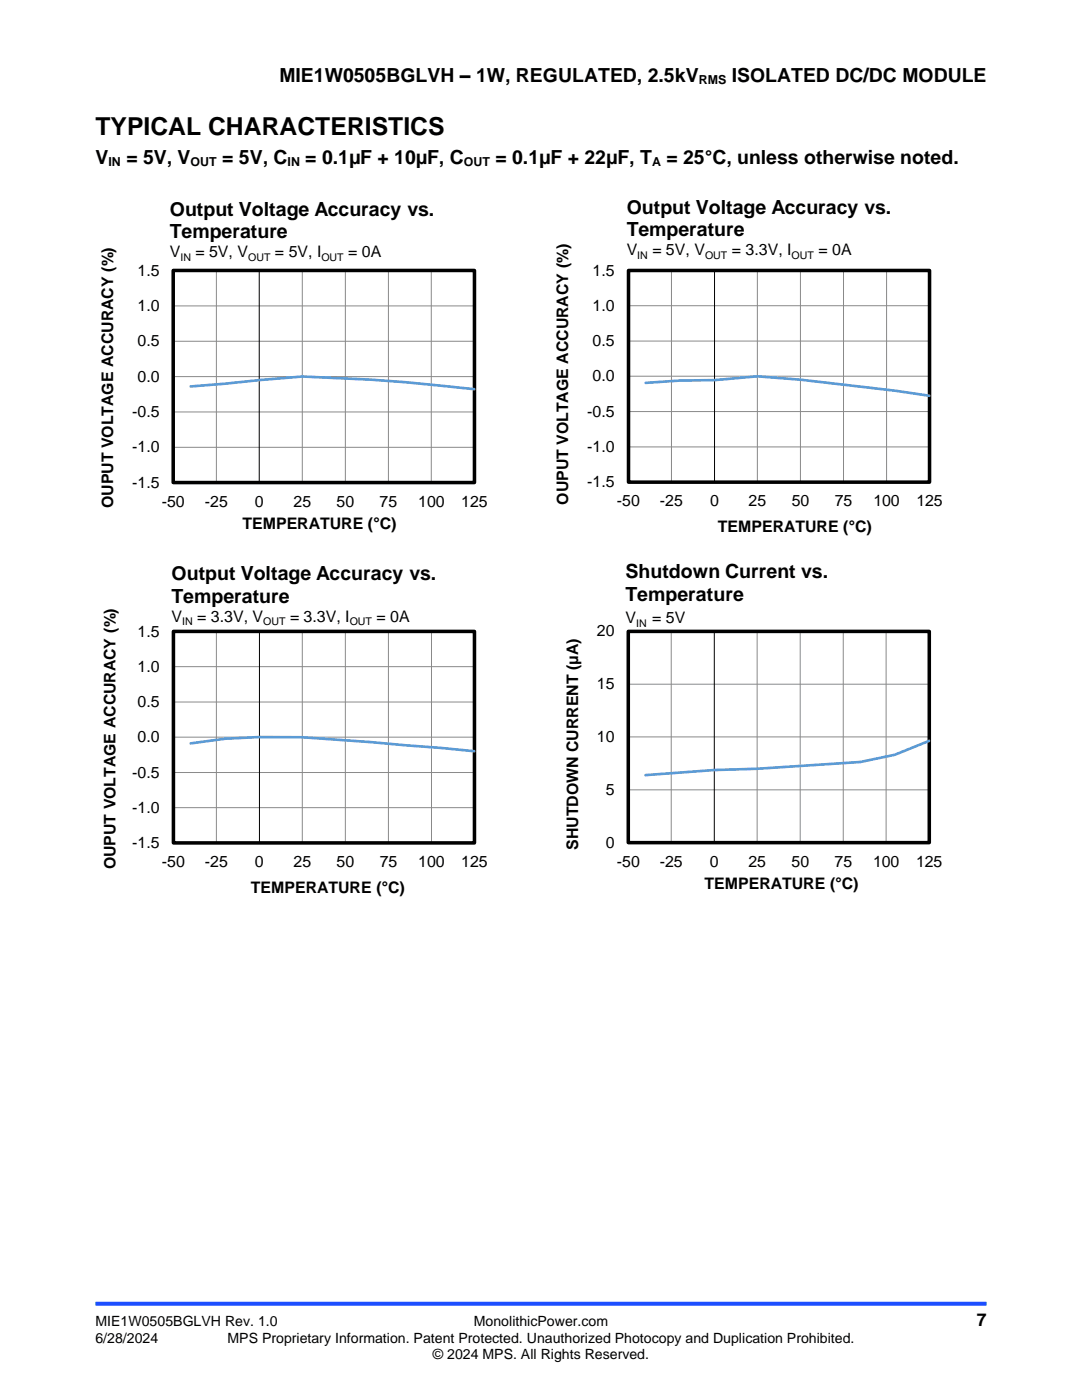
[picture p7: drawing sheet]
<svg xmlns="http://www.w3.org/2000/svg" width="216mm" height="279mm" viewBox="0 0 216 279" stroke-linecap="round" stroke-linejoin="round" font-family="sans-serif">
<defs><g id="words">
<text font-size="4.9" x="19" y="27">TYPICAL CHARACTERISTICS</text>
<g font-size="3.9">
<text x="55.7" y="16.3">MIE1W0505BGLVH – 1W, REGULATED, 2.5kV</text>
<text x="146" y="16.3">ISOLATED DC/DC MODULE</text>
<text x="19" y="32.7">V</text>
<text x="25.2" y="32.7">= 5V, V</text>
<text x="44.3" y="32.7">= 5V, C</text>
<text x="60.9" y="32.7">= 0.1µF + 10µF, C</text>
<text x="98.9" y="32.7">= 0.1µF + 22µF, T</text>
<text x="133" y="32.7">= 25°C, unless otherwise noted.</text>
<text x="33.9" y="43">Output Voltage Accuracy vs.</text>
<text x="33.9" y="47.5">Temperature</text>
<text x="125.1" y="42.7">Output Voltage Accuracy vs.</text>
<text x="125.1" y="47.1">Temperature</text>
<text x="34.2" y="115.8">Output Voltage Accuracy vs.</text>
<text x="124.8" y="115.4">Shutdown Current vs.</text>
<text x="124.8" y="119.9">Temperature</text>
<text x="34.2" y="120.2">Temperature</text>
</g>
<text font-size="3.5" x="194.9" y="264.6">7</text>
<g font-size="3.2">
<text x="33.9" y="51.3">V</text>
<text x="39" y="51.3">= 5V, V</text>
<text x="54.8" y="51.3">= 5V, I</text>
<text x="69.5" y="51.3">= 0A</text>
<text x="125.1" y="50.9">V</text>
<text x="130.2" y="50.9">= 5V, V</text>
<text x="146" y="50.9">= 3.3V, I</text>
<text x="163.3" y="50.9">= 0A</text>
<text x="27.4" y="55">1.5</text>
<text x="118.2" y="55">1.5</text>
<text x="27.4" y="62.1">1.0</text>
<text x="118.2" y="62">1.0</text>
<text x="27.4" y="69.1">0.5</text>
<text x="118.2" y="69.1">0.5</text>
<text x="27.4" y="76.2">0.0</text>
<text x="118.2" y="76.1">0.0</text>
<text x="26.4" y="83.2">-0.5</text>
<text x="117.2" y="83.2">-0.5</text>
<text x="26.4" y="90.3">-1.0</text>
<text x="117.2" y="90.2">-1.0</text>
<text x="22.6" y="101.4" transform="rotate(-90 22.6 101.4)">OUPUT VOLTAGE ACCURACY (%)</text>
<text x="26.4" y="97.4">-1.5</text>
<text x="32.3" y="101.1">-50</text>
<text x="40.9" y="101.1">-25</text>
<text x="50.9" y="101.1">0</text>
<text x="58.6" y="101.1">25</text>
<text x="67.2" y="101.1">50</text>
<text x="75.7" y="101.1">75</text>
<text x="83.5" y="101.1">100</text>
<text x="92" y="101.1">125</text>
<text x="113.4" y="100.7" transform="rotate(-90 113.4 100.7)">OUPUT VOLTAGE ACCURACY (%)</text>
<text x="117.2" y="97.3">-1.5</text>
<text x="123.1" y="101">-50</text>
<text x="131.7" y="101">-25</text>
<text x="141.7" y="101">0</text>
<text x="149.4" y="101">25</text>
<text x="158" y="101">50</text>
<text x="166.6" y="101">75</text>
<text x="174.3" y="101">100</text>
<text x="182.9" y="101">125</text>
<text x="48.4" y="105.6">TEMPERATURE ( C)</text>
<text x="143.2" y="106.2">TEMPERATURE ( C)</text>
<text x="34.2" y="124.1">V</text>
<text x="39.4" y="124.1">= 3.3V, V</text>
<text x="57.9" y="124.1">= 3.3V, I</text>
<text x="75.2" y="124.1">= 0A</text>
<text x="124.8" y="124.3">V</text>
<text x="130.1" y="124.3">= 5V</text>
<text x="27.4" y="127">1.5</text>
<text x="119.1" y="127">20</text>
<text x="27.4" y="134.1">1.0</text>
<text x="119.1" y="137.5">15</text>
<text x="27.4" y="141.1">0.5</text>
<text x="27.4" y="148.1">0.0</text>
<text x="119.1" y="148.1">10</text>
<text x="26.4" y="155.2">-0.5</text>
<text x="120.9" y="158.7">5</text>
<text x="26.4" y="162.2">-1.0</text>
<text x="23" y="173.5" transform="rotate(-90 23 173.5)">OUPUT VOLTAGE ACCURACY (%)</text>
<text x="26.4" y="169.3">-1.5</text>
<text x="32.3" y="173">-50</text>
<text x="40.9" y="173">-25</text>
<text x="50.9" y="173">0</text>
<text x="58.6" y="173">25</text>
<text x="67.2" y="173">50</text>
<text x="75.8" y="173">75</text>
<text x="83.5" y="173">100</text>
<text x="92" y="173">125</text>
<text x="115.4" y="169.6" transform="rotate(-90 115.4 169.6)">SHUTDOWN CURRENT (μA)</text>
<text x="120.9" y="169.2">0</text>
<text x="123.1" y="173">-50</text>
<text x="131.6" y="173">-25</text>
<text x="141.6" y="173">0</text>
<text x="149.3" y="173">25</text>
<text x="157.9" y="173">50</text>
<text x="166.5" y="173">75</text>
<text x="174.2" y="173">100</text>
<text x="182.8" y="173">125</text>
<text x="50" y="178.2">TEMPERATURE ( C)</text>
<text x="140.6" y="177.4">TEMPERATURE ( C)</text>
</g>
<g font-size="2.8">
<text x="19" y="264.6">MIE1W0505BGLVH Rev. 1.0</text>
<text x="19" y="267.9">6/28/2024</text>
<text x="45.4" y="267.9">MPS Proprietary Information. Patent Protected. Unauthorized Photocopy and Duplication Prohibited.</text>
<text x="94.6" y="264.6">MonolithicPower.com</text>
<text x="86.4" y="271.2">© 2024 MPS. All Rights Reserved.</text>
</g>
<g font-size="2.5">
<text x="139.4" y="16.7">RMS</text>
<text x="21.6" y="33.1">IN</text>
<text x="38" y="33.1">OUT</text>
<text x="57.4" y="33.1">IN</text>
<text x="92.5" y="33.1">OUT</text>
<text x="130.1" y="33.1">A</text>
</g>
<g font-size="2.1">
<text x="36" y="52">IN</text>
<text x="49.5" y="52">OUT</text>
<text x="64.1" y="52">OUT</text>
<text x="127.2" y="51.7">IN</text>
<text x="140.7" y="51.7">OUT</text>
<text x="158" y="51.7">OUT</text>
<text x="36.4" y="124.8">IN</text>
<text x="52.5" y="124.8">OUT</text>
<text x="69.8" y="124.8">OUT</text>
<text x="126.9" y="125.1">IN</text>
</g>
</g></defs>
<path d="M19 260.2h177.8" fill="none" stroke="#1c4eff" stroke-width=".79" stroke-linecap="butt"/>
<g fill="none" stroke="#898989" stroke-width=".2">
<path d="M34.6 54h60.1v42.3h-60.1zM43.2 54v42.3M60.3 54v42.3M68.9 54v42.3M77.5 54v42.3M86.1 54v42.3M125.4 54h60.1v42.2h-60.1zM134 54v42.2M151.1 54v42.2M159.7 54v42.2M168.3 54v42.2M176.9 54v42.2"/>
<path d="M34.6 61.1h60.1M34.6 68.1h60.1M34.6 75.2h60.1M125.4 68.1h60.1M125.4 75.1h60.1M125.4 61h60.1M34.6 82.2h60.1M34.6 89.3h60.1M125.4 89.2h60.1M125.4 82.1h60.1M34.6 126h60.1v42.2h-60.1zM34.6 133h60.1"/>
<path d="M43.2 126v42.2M60.3 126v42.2M68.9 126v42.2M77.5 126v42.2M86.1 126v42.2M125.3 126h60.1v42.2h-60.1zM125.3 136.5h60.1M133.9 126v42.2M151.1 126v42.2M159.7 126v42.2M168.3 126v42.2M176.8 126v42.2"/>
<path d="M34.6 140.1h60.1M34.6 147.1h60.1M34.6 154.2h60.1M125.3 147.1h60.1M125.3 157.6h60.1M34.6 161.2h60.1"/>
</g>
<path d="M34.6 54h60.1v42.3h-60.1zM125.4 54h60.1v42.2h-60.1zM34.6 126h60.1v42.2h-60.1zM125.4 126h60v42.2h-60z" fill="none" stroke="#000" stroke-width=".7" stroke-linecap="butt"/>
<path d="M51.7 54v42.3M142.6 54v42.2M51.8 126v42.2M142.5 126v42.2" fill="none" stroke="#000" stroke-width=".2"/>
<path d="M38 77.1l22.3-2a377.6 377.6 0 0 1 34.4 2.6M128.8 76.4l6.9-.5h6.9l8.5-.8a545.8 545.8 0 0 1 34.4 3.9M38 148.4l6.9-1 6.8-.3h8.6l13.8 1 20.6 1.8M185.4 147.8l-6.9 2.8-6.8 1.5-20.6 1.3-8.6 .3-13.7 1" fill="none" stroke="#5b9bd5" stroke-width=".53"/>
<use href="#words"/>
</svg>
